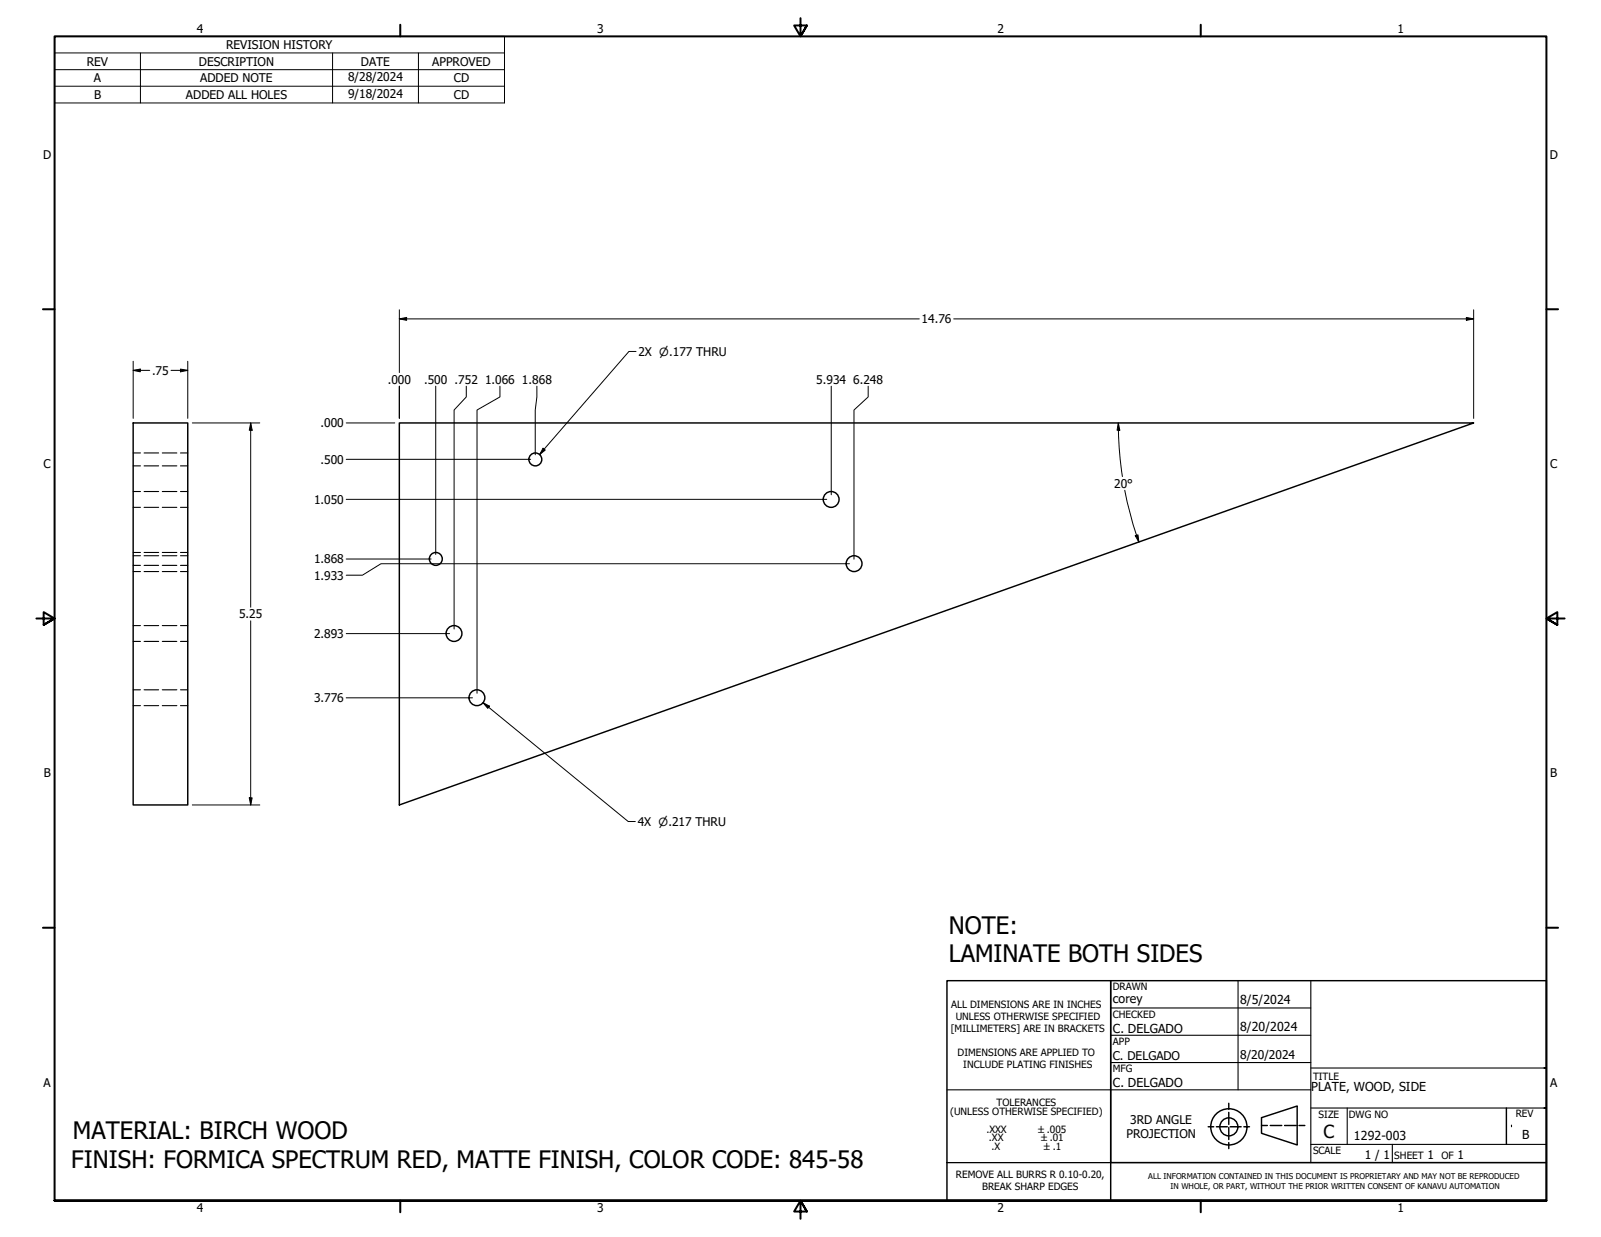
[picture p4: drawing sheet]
<svg xmlns="http://www.w3.org/2000/svg" width="559mm" height="432mm" viewBox="0 0 559 432" stroke-linecap="round" stroke-linejoin="round" font-family="sans-serif">
<defs><g id="words">
<g font-size="8.4">
<text x="331.2" y="325.9">NOTE:</text>
<text x="331.2" y="335.9">LAMINATE BOTH SIDES</text>
<text x="25.5" y="397.6">MATERIAL: BIRCH WOOD</text>
<text x="24.9" y="407.8">FINISH: FORMICA SPECTRUM RED, MATTE FINISH, COLOR CODE: 845-58</text>
</g>
<text font-size="6.3" x="462" y="397.3">C</text>
<g font-size="4.3">
<text x="388.4" y="350.2">corey</text>
<text x="432.9" y="350.4">8/5/2024</text>
<text x="432.9" y="359.9">8/20/2024</text>
<text x="388.4" y="360.6">C. DELGADO</text>
<text x="388.4" y="379.6">C. DELGADO</text>
<text x="457.6" y="380.7">PLATE, WOOD, SIDE</text>
<text x="472.6" y="398">1292-003</text>
<text x="531.3" y="397.4">B</text>
</g>
<g font-size="4.2">
<text x="68.7" y="11.7">4</text>
<text x="208.4" y="11.7">3</text>
<text x="348.1" y="11.7">2</text>
<text x="487.8" y="11.7">1</text>
<text x="78.9" y="17.1">REVISION HISTORY</text>
<text x="30.3" y="22.9">REV</text>
<text x="69.4" y="22.9">DESCRIPTION</text>
<text x="126" y="22.9">DATE</text>
<text x="150.9" y="22.9">APPROVED</text>
<text x="32.8" y="28.8">A</text>
<text x="69.9" y="28.8">ADDED NOTE</text>
<text x="121.5" y="28.4">8/28/2024</text>
<text x="158.4" y="28.8">CD</text>
<text x="32.8" y="34.5">B</text>
<text x="64.9" y="34.5">ADDED ALL HOLES</text>
<text x="121.5" y="34.3">9/18/2024</text>
<text x="158.4" y="34.5">CD</text>
<text x="15.1" y="55.5">D</text>
<text x="540.9" y="55.5">D</text>
<text x="321.6" y="112.8">14.76</text>
<text x="222.8" y="124.2">2X ⌀.177 THRU</text>
<text x="53.1" y="130.8">.75</text>
<text x="135.3" y="133.9">.000</text>
<text x="148" y="133.9">.500 .752</text>
<text x="169.3" y="133.9">1.066</text>
<text x="182.2" y="133.9">1.868</text>
<text x="284.9" y="133.9">5.934</text>
<text x="297.8" y="133.9">6.248</text>
<text x="111.9" y="149.2">.000</text>
<text x="111.9" y="161.9">.500</text>
<text x="15.2" y="163.4">C</text>
<text x="541" y="163.4">C</text>
<text x="388.9" y="170.2">20°</text>
<text x="109.6" y="175.8">1.050</text>
<text x="109.6" y="196.7">1.868</text>
<text x="109.6" y="202.3">1.933</text>
<text x="83.4" y="215.8">5.25</text>
<text x="109.6" y="222.7">2.893</text>
<text x="109.6" y="245.1">3.776</text>
<text x="15.3" y="271.4">B</text>
<text x="541.1" y="271.4">B</text>
<text x="222.6" y="288.3">4X ⌀.217 THRU</text>
<text x="388.4" y="370.1">C. DELGADO</text>
<text x="432.9" y="369.8">8/20/2024</text>
<text x="15.2" y="379.3">A</text>
<text x="541" y="379.3">A</text>
<text x="394.5" y="392.2">3RD ANGLE</text>
<text x="393.1" y="397.3">PROJECTION</text>
<text x="476.4" y="404.4">1 / 1</text>
<text x="498.2" y="404.7">1</text>
<text x="508.8" y="404.7">1</text>
<text x="68.7" y="423.2">4</text>
<text x="208.4" y="423.2">3</text>
<text x="348.1" y="423.2">2</text>
<text x="487.8" y="423.2">1</text>
</g>
<g font-size="3.5">
<text x="388.4" y="345.6">DRAWN</text>
<text x="332" y="351.9">ALL DIMENSIONS ARE IN INCHES</text>
<text x="333.6" y="356.1">UNLESS OTHERWISE SPECIFIED</text>
<text x="388.4" y="355.2">CHECKED</text>
<text x="331.9" y="360.3">[MILLIMETERS] ARE IN BRACKETS</text>
<text x="388.4" y="364.6">APP</text>
<text x="334.2" y="368.6">DIMENSIONS ARE APPLIED TO</text>
<text x="336.2" y="372.8">INCLUDE PLATING FINISHES</text>
<text x="388.4" y="374.3">MFG</text>
<text x="458.3" y="376.9">TITLE</text>
<text x="331.7" y="389.3">(UNLESS OTHERWISE SPECIFIED)</text>
<text x="347.8" y="386.2">TOLERANCES</text>
<text x="344.3" y="395.4">.XXX</text>
<text x="460.2" y="390.1">SIZE</text>
<text x="470.8" y="390.1">DWG NO</text>
<text x="529" y="390.1">REV</text>
<text x="345.1" y="398.4">.XX</text>
<text x="346" y="401.4">.X</text>
<text x="458.3" y="402.8">SCALE</text>
<text x="486.7" y="404.7">SHEET</text>
<text x="503.1" y="404.7">OF</text>
<text x="333.6" y="411.2">REMOVE ALL BURRS R 0.10-0.20,</text>
<text x="342.8" y="415.4">BREAK SHARP EDGES</text>
</g>
<g font-size="3.3">
<text x="362.3" y="395.4">±.005</text>
<text x="363.3" y="398.4">±.01</text>
<text x="364.4" y="401.4">±.1</text>
</g>
<g font-size="2.8">
<text x="400.7" y="411.6">ALL INFORMATION CONTAINED IN THIS DOCUMENT IS PROPRIETARY AND MAY NOT BE REPRODUCED</text>
<text x="408.6" y="414.9">IN WHOLE, OR PART, WITHOUT THE PRIOR WRITTEN CONSENT OF KANAVU AUTOMATION</text>
</g>
</g></defs>
<!-- layer: Visible (ANSI) -->
<g fill="none" stroke="#000" stroke-width=".51">
<path d="M46.5 147.6h19v133.4h-19zM139.4 147.6h374.9l-374.9 133.4z"/>
<circle cx="186.8" cy="160.4" r="2.25"/>
<circle cx="290.1" cy="174.3" r="2.76"/>
<circle cx="152.1" cy="195.1" r="2.25"/>
<circle cx="298.1" cy="196.8" r="2.76"/>
<circle cx="158.5" cy="221.1" r="2.76"/>
<circle cx="166.5" cy="243.6" r="2.76"/>
</g>
<!-- layer: Hidden (ANSI) -->
<g fill="none" stroke="#000" stroke-width=".38">
<path d="M46.5 158.1h2.5M50.3 158.1h5.1M56.6 158.1h5.1M63 158.1h2.5M46.5 162.6h2.5M46.5 171.6h2.5M46.5 177.1h2.5M50.3 162.6h5.1M50.3 171.6h5.1M50.3 177.1h5.1M56.6 162.6h5.1M56.6 171.6h5.1"/>
<path d="M56.6 177.1h5.1M63 162.6h2.5M63 171.6h2.5M63 177.1h2.5M46.5 192.8h2.5M46.5 197.4h2.5M46.5 194h2.5M46.5 199.5h2.5M50.3 192.8h5.1M50.3 197.4h5.1M50.3 194h5.1M50.3 199.5h5.1"/>
<path d="M56.6 192.8h5.1M56.6 197.4h5.1M56.6 194h5.1M56.6 199.5h5.1M63 192.8h2.5M63 197.4h2.5M63 194h2.5M63 199.5h2.5M46.5 218.4h2.5M50.3 218.4h5.1M56.6 218.4h5.1M63 218.4h2.5"/>
<path d="M46.5 223.9h2.5M50.3 223.9h5.1M56.6 223.9h5.1M63 223.9h2.5M46.5 240.8h2.5M46.5 246.3h2.5M50.3 240.8h5.1M50.3 246.3h5.1M56.6 240.8h5.1M56.6 246.3h5.1M63 240.8h2.5M63 246.3h2.5"/>
</g>
<!-- layer: Border (ANSI) -->
<g fill="none" stroke="#000" stroke-width=".7">
<path d="M139.7 8.6v4.1M279.4 6.3v6.4l-2.2-3.8h4.4l-2.2 3.8 2.2-3.8M419.1 8.6v4.1M15 107.9h4M539.8 107.9h4M12.7 215.9h6.3l-3.8-2.2v4.4l3.8-2.2-3.8 2.2M546.1 215.9h-6.3l3.8-2.2v4.4l-3.8-2.2 3.8 2.2M15 323.8h4M539.8 323.8h4M19 419.1v-406.4h520.8v406.4h-520.8h520.8M139.7 419.1v4.1M419.1 419.1v4.1"/>
<path d="M281.6 422.9l-2.2-3.8 2.2 3.8h-4.4l2.2-3.8v6.3"/>
</g>
<!-- layer: Title (ANSI) -->
<g fill="none" stroke="#000" stroke-width=".38">
<path d="M387.7 351.9h69.8M432.1 342.3v38.1M457.5 342.3v63.5M387.7 361.4h69.8M387.7 370.9h69.8M457.5 372.8h82.3h-.9M330.5 380.4h127M457.5 386.8h82.3h-.9M457.5 399.5h82.3M470.2 386.8v12.7M486 399.5v6.3M527.6 392.7v.6"/>
<path d="M330.5 405.8h209.3"/>
</g>
<g fill="none" stroke="#000" stroke-width=".51">
<path d="M330.5 342.3h209.3v76.8h-209.3zM387.7 342.3v63.5h152.1M387.7 342.3v76.8M421.7 393.3h1.9M424.6 393.3h3.8M428.9 385.1v2.1M428.9 388.3v4.2M428.9 393.6v4.2M428.9 398.8v2.1M429.4 393.3h3.8M434.1 393.3h2M440.3 390.1l12.5-4v13.6l-12.5-4.1z"/>
<path d="M440.3 392.9h2M443.4 392.9h4M448.4 392.9h4M453.4 392.9h2M525.8 386.8v12.7"/>
<circle cx="428.9" cy="393.4" r="6.3"/>
<circle cx="428.9" cy="393.4" r="3.1"/>
</g>
<!-- layer: Dimension (ANSI) -->
<g fill="none" stroke="#000" stroke-width=".35">
<path d="M139.4 111.3l2.5-.5v1zM139.4 111.3h181.5M139.4 108.1v21.9M332.9 111.3h181.4M511.8 110.8l2.5 .5-2.5 .5zM514.3 108.1v37.9M46.5 129.3l2.5-.5v1zM46.5 129.3h5.8M46.5 126.1v19.9M59.7 129.3h5.8M63 128.8l2.5 .5-2.5 .5zM65.5 126.1v19.9"/>
<path d="M139.4 134.8v11.2zM152.1 134.8v58.7M162.8 134.8v3.8l-4.3 4.5v76.5M174.5 134.8v3.8l-8 4.5v98.9M187.4 134.8v3.8l-.6 4.5v15.7M290.1 134.8v37.9M303 134.8v3.8l-4.9 4.5v52.1M67.1 147.6h23.6M87.5 147.6l.5 2.6h-1zM87.5 147.6v64.4M120.8 147.6h17M390.3 147.6l.5 2.6h-.9z"/>
<path d="M390.3 147.6l.3 8.8 1.2 10M120.8 160.3h64.4M120.8 174.3h167.7M392.6 171.1l2.3 9.8 2.6 8.3M120.8 195.1h29.7M296.5 196.8h-163.5l-6.5 4h-5.7M396.2 187l1-.3 .3 2.5zM87.5 216.7v64.3M120.8 221.2h36.1M120.8 243.6h44.1M87 278.5h1l-.5 2.5zM67.1 281h23.6"/>
</g>
<path d="M139.4 111.3l2.5-.5v1zM511.8 110.8l2.5 .5-2.5 .5zM46.5 129.3l2.5-.5v1zM63 128.8l2.5 .5-2.5 .5zM87.5 147.6l.5 2.6h-1zM390.3 147.6l.5 2.6h-.9zM396.2 187l1-.3 .3 2.5zM87 278.5h1l-.5 2.5z" fill="#000"/>
<!-- layer: Symbol (ANSI) -->
<path d="M19 18.5v-5.8h157.1v5.8M49 18.5v17.4M116.1 18.5v17.4M146 18.5v17.4M176.1 18.5h-157.1v5.8M176.1 18.5v17.4h-157.1v-11.6M19 24.3h157.1M19 30.1h157.1M222 122.7h-2.5l-31.2 36M189.5 156.5l.8 .6-2 1.6zM168.6 245.3l2.3 1.2-.7 .8zM168.6 245.3l50.7 41.5h2.4" fill="none" stroke="#000" stroke-width=".35"/>
<path d="M189.5 156.5l.8 .6-2 1.6zM168.6 245.3l2.3 1.2-.7 .8z" fill="#000"/>
<use href="#words"/>
</svg>
